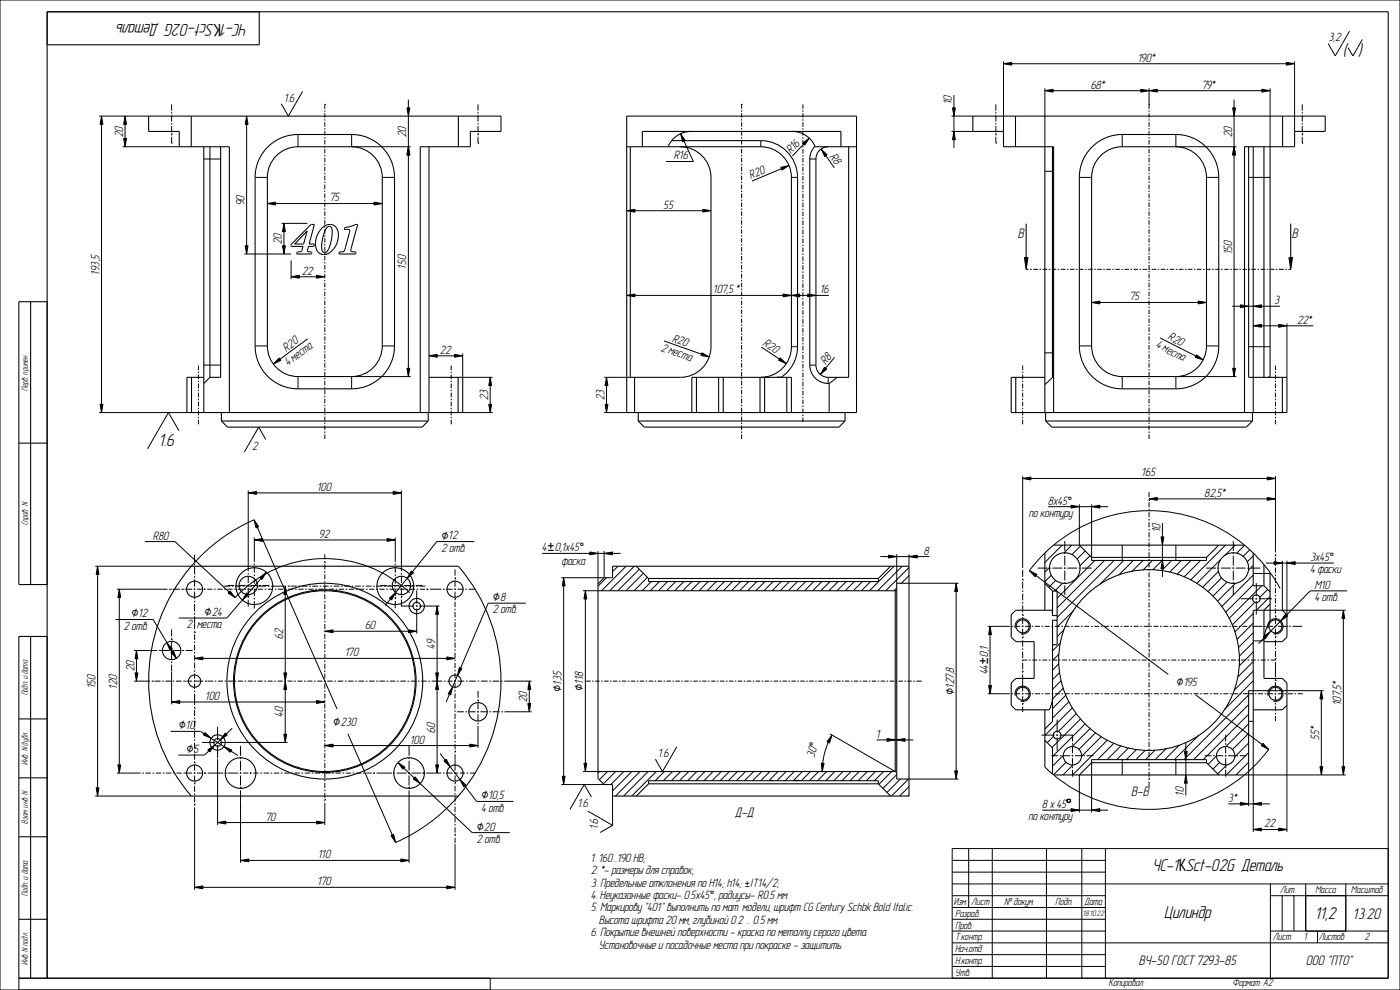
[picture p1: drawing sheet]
<svg xmlns="http://www.w3.org/2000/svg" width="594mm" height="420mm" viewBox="0 0 594 420" stroke-linecap="round" stroke-linejoin="round" font-family="sans-serif">
<defs><g id="words">
<g font-size="7.5">
<text x="569.9" y="23.9">( )</text>
<text x="67.6" y="189.1">1.6</text>
<text x="232.1" y="233.9">±</text>
<text x="419.2" y="282.1" transform="rotate(-90 419.2 282.1)">±</text>
</g>
<g font-size="7.3">
<text x="104.9" y="10.1" transform="rotate(-180 104.9 10.1)">ЧС-1KSct-02G Деталь</text>
<text x="489.1" y="369.4">ЧС-1KSct-02G Деталь</text>
<text x="494.2" y="389.4">Цилиндр</text>
<text x="558.2" y="390">11,2</text>
</g>
<text font-size="6.6" x="574.3" y="389.7">13:20</text>
<g font-size="5.9">
<text x="432" y="100.9">В</text>
<text x="548.3" y="100.9">В</text>
<text x="480" y="337.7">В-В</text>
<text x="312.1" y="346.7">Д-Д</text>
<text x="483.3" y="409.5">ВЧ-50 ГОСТ 7293-85</text>
<text x="554.1" y="409.5">ООО &quot;ПТО&quot;</text>
</g>
<g font-size="5.3">
<text x="187.3" y="228.9">⌀12</text>
<text x="209.1" y="255">⌀8</text>
<text x="55.7" y="261.9">⌀12</text>
<text x="86.8" y="261.3">⌀24</text>
<text x="238.3" y="293.6" transform="rotate(-90 238.3 293.6)">⌀135</text>
<text x="247.5" y="293.2" transform="rotate(-90 247.5 293.2)">⌀118</text>
<text x="499.2" y="291.2">⌀195</text>
<text x="404.8" y="294.9" transform="rotate(-90 404.8 294.9)">⌀127,8</text>
<text x="75.9" y="309.4">⌀10</text>
<text x="141.4" y="307.8">⌀230</text>
<text x="79.1" y="319.5">⌀5</text>
<text x="204.2" y="339.1">⌀10,5</text>
<text x="202.3" y="352.4">⌀20</text>
</g>
<g font-size="5.1">
<text x="563.7" y="17.6">3,2</text>
<text x="482.9" y="26.2">190*</text>
<text x="462.9" y="37.6">68*</text>
<text x="510.2" y="37.6">79*</text>
<text x="120.7" y="43.1">1.6</text>
<text x="403.9" y="44.3" transform="rotate(-90 403.9 44.3)">10</text>
<text x="52.2" y="58.2" transform="rotate(-90 52.2 58.2)">20</text>
<text x="172.4" y="58.2" transform="rotate(-90 172.4 58.2)">20</text>
<text x="522.7" y="58.2" transform="rotate(-90 522.7 58.2)">20</text>
<text x="335.7" y="65.4" transform="rotate(-46 335.7 65.4)">R16</text>
<text x="286.1" y="67.6">R16</text>
<text x="351.9" y="66.7" transform="rotate(55 351.9 66.7)">R8</text>
<text x="318.7" y="76" transform="rotate(-23 318.7 76)">R20</text>
<text x="103.8" y="87.1" transform="rotate(-90 103.8 87.1)">90</text>
<text x="140" y="85.5">75</text>
<text x="281.5" y="88.5">55</text>
<text x="119.6" y="103.7" transform="rotate(-90 119.6 103.7)">20</text>
<text x="522.7" y="107.8" transform="rotate(-90 522.7 107.8)">150</text>
<text x="42.2" y="116.5" transform="rotate(-90 42.2 116.5)">193,5</text>
<text x="128.2" y="116.5">22</text>
<text x="172.4" y="114.1" transform="rotate(-90 172.4 114.1)">150</text>
<text x="302.8" y="124.5">107,5 *</text>
<text x="348.1" y="124.5">16</text>
<text x="479.4" y="127.4">75</text>
<text x="540.7" y="129">3</text>
<text x="550.5" y="137.3">22*</text>
<text x="495.4" y="144" transform="rotate(27 495.4 144)">R20</text>
<text x="121.6" y="149.2" transform="rotate(-36 121.6 149.2)">R20</text>
<text x="280.3" y="148.8" transform="rotate(19 280.3 148.8)">2 места</text>
<text x="285.1" y="144.9" transform="rotate(19 285.1 144.9)">R20</text>
<text x="323.5" y="146.5" transform="rotate(34 323.5 146.5)">R20</text>
<text x="490.2" y="147.2" transform="rotate(27 490.2 147.2)">4 места</text>
<text x="122.2" y="155.3" transform="rotate(-36 122.2 155.3)">4 места</text>
<text x="186.7" y="150.1">22</text>
<text x="350.3" y="154.8" transform="rotate(-50 350.3 154.8)">R8</text>
<text x="207.1" y="169.8" transform="rotate(-90 207.1 169.8)">23</text>
<text x="256.5" y="169.8" transform="rotate(-90 256.5 169.8)">23</text>
<text x="107.1" y="190.8">2</text>
<text x="484.5" y="202.1">165</text>
<text x="134.7" y="208.2">100</text>
<text x="444.7" y="214.1">8x45°</text>
<text x="511.1" y="210.8">82,5*</text>
<text x="436.6" y="219.3">по контуру</text>
<text x="492.3" y="225.9" transform="rotate(-90 492.3 225.9)">10</text>
<text x="65" y="228.9">R80</text>
<text x="135.6" y="228.2">92</text>
<text x="230.1" y="233.9">4</text>
<text x="235.6" y="233.9">0,1x45°</text>
<text x="187.3" y="234.1">2 отв.</text>
<text x="238.3" y="239.5">фаска</text>
<text x="391.9" y="235.2">8</text>
<text x="556" y="238">3x45°</text>
<text x="556" y="243.3">4 фаски</text>
<text x="557.9" y="249.8">М10</text>
<text x="557.9" y="255.1">4 отв.</text>
<text x="209.1" y="260.3">2 отв.</text>
<text x="52.5" y="267.2">2 отв.</text>
<text x="79.3" y="266.6">2 места</text>
<text x="155" y="266.9">60</text>
<text x="120.1" y="271.2" transform="rotate(-90 120.1 271.2)">62</text>
<text x="184.6" y="275.2" transform="rotate(-90 184.6 275.2)">49</text>
<text x="146.6" y="278.4">170</text>
<text x="419.2" y="278.6" transform="rotate(-90 419.2 278.6)">0,1</text>
<text x="57" y="284.9" transform="rotate(-90 57 284.9)">20</text>
<text x="419.2" y="286.1" transform="rotate(-90 419.2 286.1)">44</text>
<text x="40.5" y="292" transform="rotate(-90 40.5 292)">150</text>
<text x="49.7" y="292.1" transform="rotate(-90 49.7 292.1)">120</text>
<text x="87.2" y="296.9">100</text>
<text x="223.7" y="297.9" transform="rotate(-90 223.7 297.9)">20</text>
<text x="569.1" y="299.1" transform="rotate(-90 569.1 299.1)">107,5*</text>
<text x="120.1" y="304.2" transform="rotate(-90 120.1 304.2)">40</text>
<text x="184.6" y="310.8" transform="rotate(-90 184.6 310.8)">60</text>
<text x="174.1" y="315.4">100</text>
<text x="371.9" y="313">1</text>
<text x="559.8" y="314.1" transform="rotate(-90 559.8 314.1)">55*</text>
<text x="279.5" y="321.2">1.6</text>
<text x="345.6" y="321.7" transform="rotate(-75 345.6 321.7)">30°</text>
<text x="502.3" y="337.5" transform="rotate(-90 502.3 337.5)">10</text>
<text x="521.2" y="340.2">3*</text>
<text x="204.2" y="344.4">4 отв.</text>
<text x="245.3" y="342.5">1.6</text>
<text x="442.2" y="342.8">8 х 45</text>
<text x="112.9" y="348.1">70</text>
<text x="253.8" y="351.8" transform="rotate(-90 253.8 351.8)">1.6</text>
<text x="436.5" y="348.1">по контуру</text>
<text x="536.4" y="351">22</text>
<text x="202.3" y="357.6">2 отв.</text>
<text x="135.1" y="364.1">110</text>
<text x="250.9" y="365.7">1. 160...190 HB;</text>
<text x="250.9" y="370.9">2. *- размеры для справок;</text>
<text x="134.9" y="375.6">170</text>
<text x="250.9" y="376.2">3. Предельные отклонения по H14; h14; ±IT14/2;</text>
<text x="250.9" y="381.4">4. Неуказанные фаски- 0.5х45°, радиусы- R0.5 мм.</text>
<text x="250.9" y="386.7">5. Маркирову &quot;401&quot; выполнить по мат. модели, шрифт CG Century Schbk Bold Italic.</text>
<text x="254.2" y="391.9">Высота шрифта 20 мм, глубиной 0.2 ... 0.5 мм.</text>
<text x="250.9" y="397.2">6. Покрытие внешней поверхности - краска по металлу серого цвета.</text>
<text x="254.2" y="402.4">Установочные и посадочные места при покраске - защитить.</text>
</g>
<g font-size="4.4">
<text x="404.6" y="384">Изм.</text>
<text x="412.2" y="384">Лист</text>
<text x="426.2" y="384">№ докум.</text>
<text x="447.9" y="384">Подп.</text>
<text x="460.3" y="384">Дата</text>
<text x="543.2" y="379">Лит.</text>
<text x="558.1" y="379">Масса</text>
<text x="573.3" y="379">Масштаб</text>
<text x="405.4" y="389">Pазраб.</text>
<text x="405.4" y="394">Пров.</text>
<text x="405.4" y="399">Т.контр.</text>
<text x="540.2" y="399">Лист</text>
<text x="553.4" y="399">1</text>
<text x="559.6" y="399">Листов</text>
<text x="579" y="399">2</text>
<text x="405.4" y="404">Нач.отд.</text>
<text x="405.4" y="409">Н.контр.</text>
<text x="405.4" y="414">Утв.</text>
<text x="470.5" y="418.5">Копировал:</text>
<text x="523" y="418.5">Формат: А2</text>
</g>
<g font-size="3.7">
<text x="11.8" y="165.7" transform="rotate(-90 11.8 165.7)">Перв. примен.</text>
<text x="11.8" y="222.8" transform="rotate(-90 11.8 222.8)">Справ. N</text>
<text x="11.8" y="295" transform="rotate(-90 11.8 295)">Подп. и дата</text>
<text x="11.8" y="324.5" transform="rotate(-90 11.8 324.5)">Инв. N дубл.</text>
<text x="11.8" y="349.5" transform="rotate(-90 11.8 349.5)">Взам. инв. N</text>
<text x="11.8" y="380" transform="rotate(-90 11.8 380)">Подп. и дата</text>
<text x="11.8" y="409.5" transform="rotate(-90 11.8 409.5)">Инв. N подл.</text>
</g>
<text font-size="3.4" x="459.6" y="388.6">18.10.22</text>
</g></defs>
<g fill="#000">
<path d="M425.8 27l3.5-.6v1.2zM443.3 38.5l3.5-.6v1.2zM484 37.9l3.5 .6-3.5 .6zM487.5 38.5l3.5-.6v1.2zM535.4 37.9l3.5 .6-3.5 .6zM545.8 26.4l3.5 .6-3.5 .6zM43.1 49.3l.6 3.5h-1.2zM53.1 49.3l.6 3.5h-1.2zM104.6 49.3l.6 3.5h-1.2zM172.7 45.8h1.2l-.6 3.5zM288.8 56.7l2 2.9-1.1 .5zM340.5 60.7l2.9-2.1-2 3z"/>
<path d="M404.1 45.8h1.2l-.6 3.5zM404.7 55.8l.6 3.5h-1.2zM523 45.8h1.2l-.6 3.5zM52.5 58.8h1.2l-.6 3.5zM173.3 62.3l.6 3.5h-1.2zM331.3 71l3.5-.8-3 1.9zM348.4 63.2l2.5 2.5-1 .7zM523.6 62.3l.6 3.5h-1.2zM113.4 86.4l3.5-.6v1.2zM120.5 94.8l.6 3.5h-1.2zM158.7 85.8l3.5 .6-3.5 .6zM265.9 89.4l3.5-.6v1.2z"/>
<path d="M298.2 88.8l3.5 .6-3.5 .6zM104 104.3h1.2l-.6 3.5zM119.9 104.3h1.2l-.6 3.5zM123.5 117.4l3.5-.6v1.2zM134.3 116.8l3.5 .6-3.5 .6zM434.6 109.3h1.5l-.7 5zM546.9 109.3h1.5l-.8 5zM265.9 125.3l3.5-.6v1.2zM332.3 124.7l3.5 .6-3.5 .6zM335.8 125.3l3.5-.6v1.2zM342.7 124.7l3.5 .6-3.5 .6zM463.2 128.3l3.5-.6v1.2z"/>
<path d="M508.4 127.7l3.5 .6-3.5 .6zM526.3 129.3l3.5 .6-3.5 .6zM531.7 138.2l3.5-.6v1.2zM531.7 129.9l3.5-.6v1.2zM542.5 137.6l3.5 .6-3.5 .6zM118.4 151.9l.7 1-3.1 1.6zM172.7 156.3h1.2l-.6 3.5zM182 151l3.5-.6v1.2zM192.8 150.4l3.5 .6-3.5 .6zM297.8 149.7l3.1 1.7-3.5-.6zM331 151.8l2.6 2.5-3.2-1.5zM349.8 155.8l1 .8-2.7 2.3z"/>
<path d="M507.6 150.5l2.9 2.2-3.4-1.1zM523 156.3h1.2l-.6 3.5zM42.5 171.5h1.2l-.6 3.5zM207.4 171.5h1.2l-.6 3.5zM208 160.1l.6 3.5h-1.2zM257.3 160.1l.6 3.5h-1.2zM256.7 171.5h1.2l-.6 3.5zM105.3 209.1l3.5-.6v1.2zM166.8 208.5l3.5 .6-3.5 .6zM433.9 203l3.5-.6v1.2zM454.5 214.3l3.5 .6-3.5 .6zM463.2 214.9l3.5-.6v1.2z"/>
<path d="M487.5 211.6l3.5-.6v1.2zM537.7 211l3.5 .6-3.5 .6zM537.7 202.4l3.5 .6-3.5 .6zM107.8 220.5l1.9 3-1.1 .5zM107.9 229.1l3.5-.6v1.2zM164.2 228.5l3.5 .6-3.5 .6zM250.2 234.2l3.5 .6-3.5 .6zM256.3 234.8l3.5-.6v1.2zM377 235.5l3.5 .6-3.5 .6zM385.7 236.1l3.5-.6v1.2zM492.6 227.8h1.2l-.6 3.5zM493.2 237.8l.6 3.5h-1.2z"/>
<path d="M540.6 238.3l3.5 .6-3.5 .6zM546 238.9l3.5-.6v1.2zM41.4 240.2l.6 3.5h-1.2zM50.6 250l.6 3.5h-1.2zM97.6 250.7l2.2 2.8-3-1.9zM104.7 251.5l.9 .8-2.8 2.3zM110.3 245l2.7-2.2-1.8 3zM121 248.7l.6 3.5h-1.2zM165.2 253.8l2.7-2.4-1.8 3.1zM174.5 242.2l.9 .8-2.6 2.3zM185.4 257.1l.6 3.5h-1.2zM239.2 245.1l.6 3.5h-1.2z"/>
<path d="M248.4 250.6l.6 3.5h-1.2zM405.7 247.4l.6 3.5h-1.2zM436.8 242.1l3.1 1.6-.7 1zM570 258.9l.6 3.5h-1.2zM57.9 276l.6 3.5h-1.2zM70.8 272.6l2.3 2.7-1 .6zM72.5 276.6l1-.6 1.3 3.3zM82.6 279.3l3.5-.6v1.2zM137.8 267.8l3.5-.6v1.2zM173.3 267.2l3.5 .6-3.5 .6zM189.6 278.7l3.5 .6-3.5 .6zM420.1 265.7l.6 3.5h-1.2z"/>
<path d="M536 270.1l2.9-2.1-2 3zM545.5 260.5l.8 .8-2.9 2.1zM57.3 285.5h1.2l-.6 3.5zM72.8 297.8l3.5-.6v1.2zM120.4 285.5h1.2l-.6 3.5zM121 289l.6 3.5h-1.2zM134.3 297.2l3.5 .6-3.5 .6zM185.4 289l.6 3.5h-1.2zM184.8 285.5h1.2l-.6 3.5zM192 291.4l-.8 3.4-1.1-.5zM194.9 283.1l1.1 .5-1.9 3zM224.6 289l.6 3.5h-1.2z"/>
<path d="M419.5 290.8h1.2l-.6 3.5zM560.6 293l.6 3.5h-1.2zM87 310.8l2.6 2.4-3.3-1.4zM88.2 318.1l2.9-2-2.1 2.9zM95.6 311l.8 .8-2.9 2zM95 316.7l3.3 1.4-.6 1zM120.4 311.5h1.2l-.6 3.5zM137.8 316.3l3.5-.6v1.2zM199.3 315.7l3.5 .6-3.5 .6zM224 298.5h1.2l-.6 3.5zM353 311.8l-1 3.4-1.1-.5zM376.3 313.3l3.5 .6-3.5 .6z"/>
<path d="M380.5 313.9l3.5-.6v1.2zM535.9 315.4l2.4 2.5-3.2-1.6zM40.8 334.2h1.2l-.6 3.5zM50 324.5h1.2l-.6 3.5zM168.8 323.5l3 2-.8 .8zM176.2 329.6l2.1 2.8-3-1.9zM184.8 324.5h1.2l-.6 3.5zM188.4 322.8l1-.7 1.6 3.2zM195.1 330.7l2.6 2.4-.9 .7zM238.6 329.3h1.2l-.6 3.5zM247.8 323.8h1.2l-.6 3.5zM348.4 323.8l1.2 .1-.8 3.4z"/>
<path d="M405.1 327h1.2l-.6 3.5zM453.1 339h.7l.5 .5v.5l-.5 .5h-.7l-.4-.5 .4 .3 1-.3-.3-.8-1.1 .3zM452.7 339.5l.1 .5zM503.1 328.8l.6 3.5h-1.2zM502.5 318.8h1.2l-.6 3.5zM560 325.3h1.2l-.6 3.5zM569.4 325.3h1.2l-.6 3.5zM92.3 349l3.5-.6v1.2zM134.3 348.4l3.5 .6-3.5 .6zM165.9 354.5l1.1-.5 .8 3.4zM454.5 343.1l3.5 .6-3.5 .6zM463.2 343.7l3.5-.6v1.2z"/>
<path d="M526.3 340.4l3.5 .6-3.5 .6zM531.7 341l3.5-.6v1.2zM531.7 351.9l3.5-.6v1.2zM542.5 351.3l3.5 .6-3.5 .6zM82.6 376.4l3.5-.6v1.2zM102.1 365l3.5-.6v1.2zM170.1 364.4l3.5 .6-3.5 .6zM189.6 375.8l3.5 .6-3.5 .6z"/>
</g>
<g fill="none" stroke="#000" stroke-width=".42">
<path d="M0 0h594v420h-594zM572.6 13.2l-6.1 10.5-3-5.2M578 16.7l-4 7-2-3.5M128.4 38.8l-6.1 10.5-3-5.3M425.8 27l3.5-.6v1.2zM425.8 26v29.8M429.3 27h116.5M443.3 38.5l3.5-.6v1.2zM443.3 37.5v24.8M446.8 38.5h37.2M484 37.9l3.5 .6-3.5 .6zM487.5 38.5l3.5-.6v1.2z"/>
<path d="M487.5 37.5v8.7M491 38.5h44.4M535.4 37.9l3.5 .6-3.5 .6zM538.9 37.5v24.8M545.8 26.4l3.5 .6-3.5 .6zM549.3 26v29.8M42.1 49.3h21M43.1 49.3l.6 3.5h-1.2zM43.1 52.8v118.7M52.5 58.8h1.2l-.6 3.5zM53.1 49.3l.6 3.5h-1.2zM53.1 52.8v6"/>
<path d="M72.8 56.8h.1M72.8 44.3v2.7M72.8 47.6v.6M72.8 48.9v2.7M72.8 52.2v.6M72.8 53.5v2.7M72.8 56.8v.6M72.8 58v2.8M104.6 49.3l.6 3.5h-1.2zM104.6 52.8v51.5M126.4 57.1v5.2M137.8 44.3h.1"/>
<path d="M137.8 44.3v1.9M137.8 46.8v.6M137.8 48v1.9M137.8 50.6v.6M137.8 51.8v1.9M137.8 54.4v.6M137.8 55.6v1.9M137.8 58.1v.7M137.8 59.4v1.9M149.2 57.1v5.2h25.1M172.7 45.8h1.2l-.6 3.5zM173.3 42.3v3.5"/>
<path d="M173.3 49.3v13M202.8 56.8h.1M202.8 44.3v2.7M202.8 47.6v.6M202.8 48.9v2.7M202.8 52.2v.6M202.8 53.5v2.7M202.8 56.8v.6M202.8 58v2.8M288.8 56.7l2 2.9-1.1 .5zM290.2 59.9l4 8.6h-11.6M314.7 44.3h.1"/>
<path d="M314.7 44.3v1.9M314.7 46.8v.6M314.7 48v1.9M314.7 50.6v.6M314.7 51.8v1.9M314.7 54.4v.6M314.7 55.6v1.9M314.7 58.1v.7M314.7 59.4v1.9M322.8 59.7v2.6M340.7 44.3v1.9M340.7 46.8v.6"/>
<path d="M340.7 48.1v1.9M340.7 50.6v.6M340.7 51.9v1.9M340.7 54.4v.6M340.7 55.7v1.9M340.7 58.2v.6M340.7 59.4v2M403.7 49.3h9.1M403.7 55.8h9.1M404.1 45.8h1.2l-.6 3.5zM404.7 55.8l.6 3.5h-1.2zM404.7 40.3v5.5"/>
<path d="M404.7 49.3v6.5M404.7 59.3v3.5M422.5 56.8h.1M422.5 44.3v2.7M422.5 47.6v.6M422.5 48.9v2.7M422.5 52.2v.6M422.5 53.5v2.7M422.5 56.8v.6M422.5 58v2.8M476.2 57.1v5.2M487.5 44.3h.1"/>
<path d="M487.5 46.8v.6M487.5 48v1.9M487.5 50.6v.6M487.5 51.8v1.9M487.5 54.4v.6M487.5 55.6v1.9M487.5 58.1v.7M487.5 59.4v1.9M498.9 57.1v5.2h25.7M523 45.8h1.2l-.6 3.5zM523.6 42.3v3.5M523.6 49.3v13"/>
<path d="M552.5 56.8h.1M552.5 44.3v2.7M552.5 47.6v.6M552.5 48.9v2.7M552.5 52.2v.6M552.5 53.5v2.7M552.5 56.8v.6M552.5 58v2.8M52.1 62.3h24M72.8 60.8h.1M86.5 67.5h7.1M108.2 75.3h5.2"/>
<path d="M137.8 61.9v.7M137.8 63.2v1.9M137.8 65.7v.6M137.8 67v1.9M137.8 69.5v.6M137.8 70.8v1.9M137.8 73.3v.6M137.8 74.5v1.9M137.8 77.1v.6M137.8 78.3v1.9M162.2 75.3h5.2M173.3 62.3l.6 3.5h-1.2z"/>
<path d="M173.3 65.8v94M202.8 60.8h.1M314.7 61.9v.7M314.7 63.2v1.9M314.7 65.7v.6M314.7 67v1.9M314.7 69.5v.6M314.7 70.8v1.9M314.7 73.3v.6M314.7 74.5v1.9M314.7 77.1v.6M314.7 78.3v1.9"/>
<path d="M331.3 71l3.5-.8-3 1.9zM331.5 71.6l-12.4 5.2M335.8 75.3h2.6M340.5 60.7l2.9-2.1-2 3zM340.7 62v.6M340.7 63.2v2M340.7 65.8v.6M340.7 67v1.9M340.7 69.6v.6M340.7 70.8v1.9M340.7 73.4v.6M340.7 74.6v1.9"/>
<path d="M340.7 77.2v.6M340.7 78.4v1.9M341 61.2l-4.8 5M343.6 67.5h2.6M348.4 63.2l2.5 2.5-1 .7zM350.4 66.1l3.6 5.1M422.5 60.8h.1M443.3 72.7h3.2M458 75.3h5.2M487.5 61.9v.7M487.5 63.2v1.9M487.5 65.7v.6"/>
<path d="M487.5 67v1.9M487.5 69.5v.6M487.5 70.8v1.9M487.5 73.3v.6M487.5 74.5v1.9M487.5 77.1v.6M487.5 78.3v1.9M511.9 75.3h5.2M523.6 62.3l.6 3.5h-1.2zM523.6 65.8v94M529.8 75.3h9.1M552.5 60.8h.1"/>
<path d="M113.4 86.4l3.5-.6v1.2zM116.9 86.4h41.8M119.5 94.8h10.9M120.5 94.8l.6 3.5h-1.2zM120.5 98.3v6M137.8 80.9v.6M137.8 82.1v1.9M137.8 84.6v.7M137.8 85.9v1.9M137.8 88.4v.7M137.8 89.7v1.9M137.8 92.2v.6"/>
<path d="M137.8 93.5v1.9M137.8 96v.6M137.8 97.3v1.8M137.8 99.8v.6M158.7 85.8l3.5 .6-3.5 .6zM265.9 89.4l3.5-.6v1.2zM269.4 89.4h28.8M298.2 88.8l3.5 .6-3.5 .6zM314.7 80.9v.6M314.7 82.1v1.9M314.7 84.6v.7M314.7 85.9v1.9"/>
<path d="M314.7 88.4v.7M314.7 89.7v1.9M314.7 92.2v.6M314.7 93.5v1.9M314.7 96v.6M314.7 97.3v1.8M314.7 99.8v.6M340.7 81v.6M340.7 82.2v1.9M340.7 84.8v.6M340.7 86v1.9M340.7 88.6v.6"/>
<path d="M340.7 89.8v1.9M340.7 92.4v.6M340.7 93.6v1.9M340.7 96.2v.6M340.7 97.4v1.9M340.7 100v.6M487.5 80.9v.6M487.5 82.1v1.9M487.5 84.6v.7M487.5 85.9v1.9M487.5 88.4v.7M487.5 89.7v1.9"/>
<path d="M487.5 92.2v.6M487.5 93.5v1.9M487.5 96v.6M487.5 97.3v1.8M487.5 99.8v.6M103.6 107.8h19.9M104 104.3h1.2l-.6 3.5zM119.9 104.3h1.2l-.6 3.5zM123.5 117.4l3.5-.6v1.2zM123.5 110.5v7.9M127 117.4h7.3M134.3 116.8l3.5 .6-3.5 .6z"/>
<path d="M137.8 101v1.9M137.8 103.6v.6M137.8 104.8v1.9M137.8 107.3v.7M137.8 108.6v1.9M137.8 111.1v.7M137.8 112.4v1.9M137.8 114.9v.6M137.8 116.2v1.9M137.8 118.7v.6M137.8 120v1.9M314.7 101v1.9"/>
<path d="M314.7 103.6v.6M314.7 104.8v1.9M314.7 107.3v.7M314.7 108.6v1.9M314.7 111.1v.7M314.7 112.4v1.9M314.7 114.9v.6M314.7 116.2v1.9M314.7 118.7v.6M314.7 120v1.9M340.7 101.2v1.9M340.7 103.8v.6"/>
<path d="M340.7 105v1.9M340.7 107.5v.7M340.7 108.8v1.9M340.7 111.3v.7M340.7 112.6v1.9M340.7 115.1v.7M340.7 116.4v1.9M340.7 118.9v.7M434.6 109.3h1.5l-.7 5zM443.4 114.3h1M445 114.3h.6M446.3 114.3h1.9"/>
<path d="M448.8 114.3h.7M450.1 114.3h1.9M452.7 114.3h.6M454 114.3h1.9M456.5 114.3h.7M457.8 114.3h2M460.4 114.3h.6M461.7 114.3h1.9M464.2 114.3h.7M465.5 114.3h2M468.1 114.3h.6M469.4 114.3h1.9"/>
<path d="M471.9 114.3h.7M473.2 114.3h1.9M475.8 114.3h.6M477.1 114.3h1.9M479.6 114.3h.7M480.9 114.3h2M483.5 114.3h.6M484.8 114.3h1.9M487.3 114.3h.7M487.5 101v1.9M487.5 103.6v.6M487.5 104.8v1.9"/>
<path d="M487.5 107.3v.7M487.5 108.6v1.9M487.5 111.1v.7M487.5 112.4v1.9M487.5 114.9v.6M487.5 116.2v1.9M487.5 118.7v.6M487.5 120v1.9M488.6 114.3h2M491.2 114.3h.6M492.5 114.3h1.9M495 114.3h.7"/>
<path d="M496.3 114.3h1.9M498.9 114.3h.6M500.2 114.3h1.9M502.7 114.3h.7M504 114.3h2M506.6 114.3h.6M507.9 114.3h1.9M510.4 114.3h.7M511.7 114.3h2M514.3 114.3h.6M515.6 114.3h1.9M518.1 114.3h.7"/>
<path d="M519.4 114.3h1.9M522 114.3h.6M523.3 114.3h1.9M525.8 114.3h.7M527.1 114.3h2M529.7 114.3h.6M531 114.3h1.9M533.5 114.3h.7M534.8 114.3h2M537.4 114.3h.6M538.7 114.3h.9M546.9 109.3h1.5l-.8 5z"/>
<path d="M137.8 122.5v.6M137.8 123.7v1.9M137.8 126.3v.6M137.8 127.5v1.9M137.8 130.1v.6M137.8 131.3v1.9M137.8 133.8v.7M137.8 135.1v1.9M137.8 137.6v.7M137.8 138.9v1.9M265.9 125.3l3.5-.6v1.2zM269.4 125.3h62.9"/>
<path d="M314.7 122.5v.6M314.7 123.7v1.9M314.7 126.3v.6M314.7 127.5v1.9M314.7 130.1v.6M314.7 131.3v1.9M314.7 133.8v.7M314.7 135.1v1.9M314.7 137.6v.7M314.7 138.9v1.9M332.3 124.7l3.5 .6-3.5 .6zM335.8 125.3l3.5-.6v1.2z"/>
<path d="M339.3 125.3h3.4M340.7 120.2v1.9M340.7 122.7v.7M340.7 124v1.9M340.7 126.5v.7M340.7 127.8v1.9M340.7 130.3v.7M340.7 131.6v1.9M340.7 134.1v.7M340.7 135.4v1.9M340.7 137.9v.7M340.7 139.2v1.9"/>
<path d="M342.7 124.7l3.5 .6-3.5 .6zM346.2 125.3h5.5M463.2 128.3l3.5-.6v1.2zM466.7 128.3h41.7M487.5 122.5v.6M487.5 123.7v1.9M487.5 126.3v.6M487.5 127.5v1.9M487.5 130.1v.6M487.5 131.3v1.9M487.5 133.8v.7M487.5 135.1v1.9"/>
<path d="M487.5 137.6v.7M487.5 138.9v1.9M508.4 127.7l3.5 .6-3.5 .6zM522.8 129.9h3.5M526.3 129.3l3.5 .6-3.5 .6zM529.8 129.9h1.9M531.7 138.2l3.5-.6v1.2zM531.7 129.9l3.5-.6v1.2zM535.2 138.2h7.3M535.2 129.9h7.8M542.5 137.6l3.5 .6-3.5 .6zM546 138.2h11.2"/>
<path d="M546 137.2v22.9M84.2 155.1v1.9M84.2 157.7v.6M84.2 158.9v2M86.5 154.9h7.1M108.2 146.8h5.2M118.4 151.9l.7 1-3.1 1.6zM126.4 159.8v5.2M130.5 143.8l-11.7 8.6M137.8 141.4v.6M137.8 142.7v1.9M137.8 145.2v.6"/>
<path d="M137.8 146.5v1.9M137.8 149v.6M137.8 150.2v1.9M137.8 152.8v.6M137.8 154v1.9M137.8 156.6v.6M137.8 157.8v1.9M162.2 146.8h5.2M172.7 156.3h1.2l-.6 3.5zM174.3 159.8h-25.1v5.2M182 151l3.5-.6v1.2zM185.5 151h7.3"/>
<path d="M191.4 155.1v1.9M191.4 157.7v.6M191.4 158.9v2M192.8 150.4l3.5 .6-3.5 .6zM196.3 150v10.1h12.7M281.7 144.6l15.9 5.6M297.8 149.7l3.1 1.7-3.5-.6zM314.7 141.4v.6M314.7 142.7v1.9M314.7 145.2v.6M314.7 146.5v1.9M314.7 149v.6"/>
<path d="M314.7 150.2v1.9M314.7 152.8v.6M314.7 154v1.9M314.7 156.6v.6M314.7 157.8v1.9M323.1 147.3l7.6 5M331 151.8l2.6 2.5-3.2-1.5zM335.8 147.1h2.6M340.7 141.7v.6M340.7 143v1.9M340.7 145.5v.6M340.7 146.8v1.9"/>
<path d="M340.7 149.3v.6M340.7 150.6v1.9M340.7 153.1v.6M340.7 154.4v1.9M340.7 156.9v.6M340.7 158.2v1.9M343.6 154.9h2.6M349.8 155.8l1 .8-2.7 2.3zM354.1 151.6l-3.8 4.6M433.9 155.1v1.9M433.9 157.7v.6M433.9 158.9v2"/>
<path d="M443.3 149.7h3.2M458 146.8h5.2M476.2 159.8v5.2M487.5 141.4v.6M487.5 142.7v1.9M487.5 145.2v.6M487.5 146.5v1.9M487.5 149v.6M487.5 150.2v1.9M487.5 152.8v.6M487.5 154v1.9M487.5 156.6v.6"/>
<path d="M487.5 157.8v1.9M492.2 143.3l15.2 7.8M507.6 150.5l2.9 2.2-3.4-1.1zM511.9 146.8h5.2M523 156.3h1.2l-.6 3.5zM524.6 159.8h-25.7v5.2M529.8 147.1h9.1M541.2 155.1v1.9M541.2 157.7v.6M541.2 158.9v2M42.1 175h37.2M42.5 171.5h1.2l-.6 3.5z"/>
<path d="M84.2 161.5v.6M84.2 162.8v1.9M84.2 165.3v.7M84.2 166.6v1.9M84.2 169.2v.6M84.2 170.4v2M84.2 173v.6M84.2 174.3v1.9M84.2 176.8v.7M84.2 178.1v1.9M137.8 160.3v.7M137.8 161.6v1.9"/>
<path d="M137.8 164.1v.7M137.8 165.4v1.9M137.8 167.9v.6M137.8 169.2v1.9M137.8 171.7v.6M137.8 173v1.9M137.8 175.5v.6M137.8 176.7v1.9M137.8 179.3v.6M191.4 161.5v.6M191.4 162.8v1.9M191.4 165.3v.7"/>
<path d="M191.4 166.6v1.9M191.4 169.2v.6M191.4 170.4v2M191.4 173v.6M191.4 174.3v1.9M191.4 176.8v.7M191.4 178.1v1.9M196.3 175h12.7M207.4 171.5h1.2l-.6 3.5zM208 160.1l.6 3.5h-1.2zM208 163.6v7.9M256.3 175h9.6"/>
<path d="M256.3 160.1h11.1M256.7 171.5h1.2l-.6 3.5zM257.3 160.1l.6 3.5h-1.2zM257.3 163.6v7.9M314.7 160.3v.7M314.7 161.6v1.9M314.7 164.1v.7M314.7 165.4v1.9M314.7 167.9v.6M314.7 169.2v1.9M314.7 171.7v.6M314.7 173v1.9"/>
<path d="M314.7 175.5v.6M314.7 176.7v1.9M314.7 179.3v.6M329.6 160.1h1.5M340.7 160.7v.6M340.7 162v1.9M340.7 164.5v.6M340.7 165.8v1.9M340.7 168.3v.6M340.7 169.6v1.9M340.7 172.1v.6M340.7 173.4v1.9"/>
<path d="M340.7 175.9v.6M340.7 177.2v1.9M351.4 160.1v2.6M433.9 161.5v.6M433.9 162.8v1.9M433.9 165.3v.7M433.9 166.6v1.9M433.9 169.2v.6M433.9 170.4v2M433.9 173v.6M433.9 174.3v1.9M433.9 176.8v.7"/>
<path d="M433.9 178.1v1.9M487.5 160.3v.7M487.5 161.6v1.9M487.5 164.1v.7M487.5 165.4v1.9M487.5 167.9v.6M487.5 169.2v1.9M487.5 171.7v.6M487.5 173v1.9M487.5 175.5v.6M487.5 176.7v1.9M487.5 179.3v.6"/>
<path d="M538.7 160.1h.1M538.7 160.1h-.7M541.2 161.5v.6M541.2 162.8v1.9M541.2 165.3v.7M541.2 166.6v1.9M541.2 169.2v.6M541.2 170.4v2M541.2 173v.6M541.2 174.3v1.9M541.2 176.8v.7M541.2 178.1v1.9"/>
<path d="M75.9 182.7l-4.4-7.7-8.9 15.4M112.8 186.4l-3-5.2-6.1 10.5M137.8 180.5v1.9M137.8 183.1v.6M137.8 184.3v1.9M314.7 180.5v1.9M314.7 183.1v.6M314.7 184.3v1.9M487.5 180.5v1.9M487.5 183.1v.6M487.5 184.3v1.9M105.3 209.1l3.5-.6v1.2z"/>
<path d="M105.3 208.1v34.3M108.8 209.1h58M166.8 208.5l3.5 .6-3.5 .6zM170.3 208.1v34.3M433.9 203l3.5-.6v1.2zM433.9 202v38.9M437.4 203h100.3M444.7 214.9h9.8M454.5 214.3l3.5 .6-3.5 .6zM458 213.9v17.4M458 214.9h5.2M463.2 214.9l3.5-.6v1.2z"/>
<path d="M463.2 213.9v22.6M466.7 214.9h3.5M487.5 211.6l3.5-.6v1.2zM487.5 212.3h.1M487.5 208.8v2.1M487.5 211.6v.7M487.5 213v2.2M487.5 215.9v.7M487.5 217.3v2.1M491 211.6h46.7M537.7 211l3.5 .6-3.5 .6zM537.7 202.4l3.5 .6-3.5 .6z"/>
<path d="M541.2 202v32.4M61.5 229.8h12.7l23 21.3M82.6 235.3v3.2M82.6 239.1v.7M107.8 220.5l1.9 3-1.1 .5zM107.8 220.5a74.8 74.8 0 0 0-26.7 19.7h-40.7M107.9 229.1l3.5-.6v1.2zM107.9 228.1v10.3M107.9 239.1v.7M109.2 223.7l33.8 77.1M111.4 229.1h52.8M137.8 238.7h.1"/>
<path d="M137.8 235.2v2.1M137.8 238v.7M137.8 239.4v2.2M164.2 228.5l3.5 .6-3.5 .6zM167.7 228.1v10.3M167.7 239.1v.7M201.3 229.8h-16l-10.3 12.8M230.1 234.8h20.1M250.2 234.2l3.5 .6-3.5 .6zM253.7 233.8v13.9M253.7 234.8h2.6M256.3 234.8l3.5-.6v1.2z"/>
<path d="M256.3 233.8v11.3M259.8 234.8h3.5M373.5 236.1h3.5M377 235.5l3.5 .6-3.5 .6zM380.5 236.1h5.2M380.5 235.1v12.3M385.7 236.1l3.5-.6v1.2zM385.7 235.1v5.1M389.2 236.1h5.1M443.3 234.6l-6.5 7.5M447 231.3a63.4 63.4 0 0 1 81 0M450.7 231.3l-7.4 7.3"/>
<path d="M451.8 229.5v4.2M451.8 234.4v.7M451.8 235.8v4.2M454.7 231.3l-3.2 3.2M458.4 231.7l-3.6 3.6M460.4 233.7l-3.4 3.5M462.5 235.8l-4.3 4.2M464.5 237.8l-16 16M468.6 237.8l-20.1 20.1M472.7 237.8l-24.2 24.1M476.2 231.3v6.5M476.8 237.8l-10.3 10.2"/>
<path d="M480.9 237.8l-6.3 6.2M484.9 237.8l-4.6 4.6M487.5 220.1v.7M487.5 221.5v2.2M487.5 224.4v.7M487.5 225.8v2.1M487.5 228.6v.7M487.5 230v2.2M487.5 232.9v.7M487.5 234.3v2.2M487.5 237.1v.7M487.5 238.5v2.2"/>
<path d="M489 237.8l-4.1 4M492.6 227.8h1.2l-.6 3.5zM493.1 237.8l-4 4M493.2 237.8l.6 3.5h-1.2zM493.2 221.9v5.9M493.2 231.3v6.5M497.2 237.8l-4.3 4.3M498.9 231.3v6.5M501.2 237.8l-4.9 4.9M505.3 237.8l-5.9 5.8M509.4 237.8l-6.9 6.9M517.8 237.5l-10 10"/>
<path d="M520 231.3l-14.8 14.8M523.3 229.5v4.2M523.3 234.4v.7M523.3 235.8v4.2M524 231.3l-4.3 4.3M528.1 231.3l-3.4 3.4M530.3 233.2l-2.9 2.8M531.7 235.8l-2.5 2.5M531.7 239.9l-2 2M537.1 238.9h3.5M540.6 238.3l3.5 .6-3.5 .6zM541.2 235.8h.1"/>
<path d="M541.2 235.1v.7M541.2 236.5v2.2M541.2 239.4v.7M544.1 237.9v21h26.9M544.1 238.9h1.9M546 238.9l3.5-.6v1.2zM546 237.9v22.9M549.5 238.9h16.5M41.4 240.2l.6 3.5h-1.2zM41.4 243.7v90.5M49.6 250h21.4M50.6 250l.6 3.5h-1.2z"/>
<path d="M50.6 253.5v71M71.7 250h.7M72.4 250h.1M73.1 250h3.2M77 250h.7M77.7 250h.1M78.4 250h3.1M82.2 250h.7M82.6 240.5v3.2M82.6 244.4v.7M82.6 245.8v3.1M82.6 249.6v.7"/>
<path d="M82.6 251v3.2M82.6 254.9v.7M82.6 256.3v3.1M83.6 250h2.2M86.5 250h.1M86.5 250h.7M87.9 250h2.2M90.8 250h.7M92.2 250h2.2M95.1 250h.7M95.1 248.7h2.5M96.4 248.4h2.9"/>
<path d="M96.5 250h2.2M97.6 250.7l2.2 2.8-3-1.9zM98.3 248.7h.7M99.4 250h.7M99.7 248.7h2.6M100 248.4h.7M100.8 250h2.2M101.4 248.4h2.9M102.8 254.6l-6.6 7.6h-20.4M102.9 248.7h.7M103.7 250h.7M104.3 248.7h2.6"/>
<path d="M104.7 251.5l.9 .8-2.8 2.3zM105 248.4h.7M105.1 250h2.2M105.3 253h.1M105.3 243.1v.7M105.3 244.5v2.8M105.3 248v.7M105.3 249.4v2.9M105.3 253v.7M105.3 254.4v2.9M106.4 248.4h2.8M107.6 248.7h.7"/>
<path d="M107.9 240.5v2.5M107.9 243.7v.7M107.9 245.1v2.5M107.9 248.3v.7M107.9 249.7v3.2M107.9 253.6v.7M107.9 255v3.2M108 250h.7M109 248.7h3.9M109.4 250h2.2M109.9 248.4h.1M109.9 248.4h.7"/>
<path d="M110.3 245l2.7-2.2-1.8 3zM110.7 245.4l-5.6 6.5M111.3 248.4h2.9M112.3 250h.7M113.6 248.7h.7M113.7 250h2.2M115 248.7h6.3M116.6 250h.7M118 250h2.2M120.9 250h.7M121 248.7l.6 3.5h-1.2zM121 252.2v33.3"/>
<path d="M122 248.7h.7M122.3 250h2.2M122.7 248.7h.1M123.4 248.7h2.5M125.2 250h.7M126.6 248.7h.7M126.6 250h2.2M128 248.7h2.4M129.5 250h.7M130.9 250h2.2M131.1 248.7h.7M132.5 248.7h2.4"/>
<path d="M133.8 250h.7M135.2 250h2.2M135.6 248.7h.7M137 248.7h2.5M137.8 242.3v.7M137.8 243.7v2.1M137.8 246.5v.7M137.8 247.9v2.1M137.8 250.7v.7M137.8 252.1v2.1M137.8 254.9v.7M137.8 256.3v2.1"/>
<path d="M137.8 259.1v.7M138.1 250h.7M139.5 250h2.2M140.2 248.7h.7M141.6 248.7h2.4M142.4 250h.7M143.8 250h2.2M144.7 248.7h.7M146.1 248.7h2.4M146.7 250h.7M148.1 250h2.2M149.2 248.7h.7"/>
<path d="M150.6 248.7h2.5M151 250h.7M152.4 250h2.2M153.8 248.7h.7M155.2 248.7h2.4M155.3 250h.7M156.7 250h2.2M158.3 248.7h.7M159.6 250h.7M159.7 248.7h2.4M161 250h2.2M161.4 248.4h2.9"/>
<path d="M162.8 248.7h.7M163.5 248.7h.1M163.9 250h.7M164.2 248.7h2.5M165 248.4h.7M165.2 253.8l2.7-2.4-1.8 3.1zM165.3 250h2.2M165.7 254.1l-2.2 2.8M166.4 248.4h2.9M167.4 248.7h.7M167.7 253.5h.1M167.7 240.5v2.5"/>
<path d="M167.7 243.7v.7M167.7 245.1v2.5M167.7 248.3v.7M167.7 249.7v3.1M167.7 253.5v.7M167.7 254.9v3.1M168.2 250h.7M168.8 248.7h2.5M169.6 250h2.2M170 248.4h.7M170.2 257.1h5.6M170.3 253h.1"/>
<path d="M170.3 243.1v.7M170.3 244.5v2.8M170.3 248v.7M170.3 249.4v2.9M170.3 253v.7M170.3 254.4v2.9M171.4 248.4h2.8M172 248.7h.7M172.5 250h.7M172.8 245.3l-4.9 6.1M173.4 248.7h2.5M173.8 251.5a52 52 0 0 0-74 2"/>
<path d="M173.9 250h2.2M174.5 242.2l.9 .8-2.6 2.3zM174.9 248.4h.1M174.9 248.4h.7M176.3 248.4h2.9M176.5 257.1h.7M176.6 248.7h.7M176.8 250h.7M176.8 250.5v5.6M176.8 256.8v.7M176.8 258.2v10.6M177.9 257.1h8.5"/>
<path d="M178 248.7h2.5M178.1 250h2.3M181.1 250h.1M181.1 250h.6M182.4 250h4.9M185.4 257.1l.6 3.5h-1.2zM188 250h.7M189.4 250h2.6M192.7 250h.7M193.1 253.9h.1M193.1 245.6h.1M193.1 241.6v2.6"/>
<path d="M193.1 244.9v.7M193.1 246.3v2.6M193.1 249.6v.7M193.1 251v2.2M193.1 253.9v.7M193.1 255.3v2.2M193.1 258.2v.7M193.1 259.6v2.3M194.1 250h2.6M197.4 250h.7M198.8 250h2.7M223.1 255.9h-16l-11.6 27.5"/>
<path d="M238.2 245.1h18.1M239.2 245.1l.6 3.5h-1.2zM239.2 248.6v80.7M247.4 250.6h6.3M248.4 250.6l.6 3.5h-1.2zM248.4 254.1v69.7M257.3 245.1l-3.6 3.6M262.2 240.2l-2.3 2.3M265.6 240.2l-10.4 10.4M269.1 240.2l-10.4 10.4M271.3 241.5l-9.2 9.1M273 243.2l-7.4 7.4"/>
<path d="M274.7 244.9l-5.7 5.7M276.4 246.7l-3.9 3.9M279.8 246.7l-3.9 3.9M283.3 246.7l-3.9 3.9M286.7 246.7l-3.9 3.9M290.1 246.7l-3.9 3.9M293.6 246.7l-3.9 3.9M297 246.7l-3.9 3.9M300.5 246.7l-3.9 3.9M303.9 246.7l-3.9 3.9M307.4 246.7l-3.9 3.9M310.8 246.7l-3.9 3.9"/>
<path d="M314.3 246.7l-3.9 3.9M317.7 246.7l-3.9 3.9M321.1 246.7l-3.9 3.9M324.6 246.7l-3.9 3.9M328 246.7l-3.9 3.9M331.5 246.7l-3.9 3.9M334.9 246.7l-3.9 3.9M338.4 246.7l-3.9 3.9M341.8 246.7l-3.9 3.9M345.3 246.7l-3.9 3.9M348.7 246.7l-3.9 3.9M352.1 246.7l-3.9 3.9"/>
<path d="M355.6 246.7l-3.9 3.9M359 246.7l-3.9 3.9M362.5 246.7l-3.9 3.9M365.9 246.7l-3.9 3.9M369.4 246.7l-3.9 3.9M379.3 240.2l-10.4 10.4M380.5 249.4l-1.3 1.2M382.8 240.2l-10.4 10.4M385.7 240.7l-9.9 9.9M385.7 244.2l-3.3 3.2M385.7 247.4h21M405.7 247.4l.6 3.5h-1.2z"/>
<path d="M405.7 250.9v76.1M433.9 246.1h.1M433.9 241.8v2.9M433.9 245.4v.7M433.9 246.8v2.9M433.9 250.4v.7M433.9 251.8v2.9M433.9 255.4v.7M433.9 256.8v2.9M436.8 242.1l3.1 1.6-.7 1zM439.6 244.2l56.1 41.9M440.3 241h4.2"/>
<path d="M445.2 241h.7M445.3 240.7l-2 2M446 244l-2.7 2.8M446.5 241h4.2M447.9 246.2l-2.9 3M450.8 247.4l-3.3 3.4M451.4 241h.7M451.8 240.7v.7M451.8 242.1v4.1M451.8 246.9v.7M451.8 248.3v4.2M452.8 241h4.2"/>
<path d="M455.5 259l-7 7M457.7 241h.7M459.1 241h4.2M487.5 241.4v.7M487.5 242.8v2.2M487.5 245.7v.6M487.5 247v2.2M487.5 249.9v.7M487.5 251.3v2.2M487.5 254.2v.7M487.5 255.6v2.1M487.5 258.4v.7"/>
<path d="M487.5 259.8v2.2M493.2 241.3v3.5M511.8 241h4.2M516.7 241h.7M516.9 242.4l-6.7 6.8M518.1 241h4.1M518.3 245.2l-5.8 5.8M520.6 246.9l-6 6M522.9 241h.7M523.3 240.7v.7M523.3 242.1v4.1M523.3 246.9v.7"/>
<path d="M523.3 248.3v4.2M524.2 247.5l-7.7 7.6M524.3 241h4.2M526.4 254h5.6M529.2 241h.7M530.6 241h4.2M531.7 243.3h7.2M531.7 244l-13.3 13.3M531.7 248l-11.7 11.8M532.4 255.5l-9.6 9.6M532.7 254h.7M533 247.4v5.6"/>
<path d="M533 253.7v.7M533 255.1v5.5M534.1 254h5.6M535.4 248.5l-13.9 13.9M536.3 258.9h2.6M537.9 250.1l-3.4 3.3M538.9 242.9l4.2 6.7M538.9 253.1l-5.8 5.8M541.2 240.8v2.2M541.2 243.7v.7M541.2 245.1v2.2M541.2 248v.7"/>
<path d="M541.2 249.4v2.3M541.2 252.4v.7M541.2 253.8v2.2M541.2 256.7v.7M541.2 258.1v2.2M570 258.9l.6 3.5h-1.2zM571.5 250.7h-15.6l-10 10.2M49 262.8h16l5.8 9.8M56.9 276h9.9M57.9 276l.6 3.5h-1.2zM57.9 279.5v6M67.5 276h.7"/>
<path d="M68.2 276h.1M68.9 276h2.9M70.8 272.6l2.3 2.7-1 .6zM72.5 276h.7M72.5 276.6l1-.6 1.3 3.3zM72.6 275.6l.4 .7M72.8 271.3h.1M72.8 267.1v2.9M72.8 270.6v.7M72.8 272v2.9M72.8 275.6v.7M72.8 277v2.9"/>
<path d="M73.9 276h2.8M77.4 276h.1M77.4 276h.7M78.8 276h2.9M82.6 279.3l3.5-.6v1.2zM82.6 268.4h.1M82.6 260.1v.7M82.6 261.5v5.5M82.6 267.7v.7M82.6 269.1v2.3M82.6 272.1v.7M82.6 273.5v2.4"/>
<path d="M82.6 276.6v.7M82.6 278v2.3M86.1 279.3h103.5M137.8 267.8l3.5-.6v1.2zM137.8 260.5v2.1M137.8 263.3v.7M137.8 264.7v2.1M137.8 267.5v.7M137.8 268.9v2.2M137.8 271.8v.7M137.8 273.2v2.1M137.8 276v.7"/>
<path d="M137.8 277.4v2.1M141.3 267.8h32M173.3 267.2l3.5 .6-3.5 .6zM185.4 260.6v24.9M189.6 278.7l3.5 .6-3.5 .6zM193.1 262.6v.7M193.1 264v2.2M193.1 266.9v.7M193.1 268.3v2.2M193.1 271.2v.7M193.1 272.6v2.2M193.1 275.5v.7"/>
<path d="M193.1 276.9v2.2M193.1 279.8v.7M419.1 265.7h9.4M420.1 265.7l.6 3.5h-1.2zM420.1 269.2v21.6M429.1 265.7h.7M430.5 265.7h2.4M430.8 266.6a3.2 3.2 0 0 1 2.8-4.1 3.2 3.2 0 0 1 3.5 3.5 3.2 3.2 0 0 1-4 2.9M433.6 265.7h.6M433.9 270.2h.1M433.9 261.1h.1M433.9 260.4v.7"/>
<path d="M433.9 261.8v2.9M433.9 265.4v.7M433.9 266.8v2.7M433.9 270.2v.7M433.9 271.6v2.7M433.9 275v.7M433.9 276.4v2.8M433.9 279.9v.7M434.9 265.7h2.1M437.7 265.7h.7M439.1 265.7h2.1M441.9 265.7h.7"/>
<path d="M443.3 265.7h2.1M446.1 265.7h.7M446.6 263.1h1.9M446.6 261.2h1.9M447.5 265.7h2.1M449.3 277.4l-2.7 2.8M450 272.7l-3.4 3.4M450.3 265.7h.7M451.5 267.1l-3 3M451.7 265.7h2.1M454.5 265.7h.7M455.9 265.7h2.1"/>
<path d="M458.7 265.7h.7M460.1 265.7h2.1M462.9 265.7h.7M464.3 265.7h2.1M467.1 265.7h.7M468.5 265.7h2.1M471.3 265.7h.6M472.6 265.7h2.1M475.4 265.7h.7M476.8 265.7h2.1M479.6 265.7h.7M481 265.7h2.1"/>
<path d="M483.8 265.7h.7M485.2 265.7h2.1M487.5 276.1h.1M487.5 262.7v.7M487.5 264.1v2.1M487.5 266.9v.7M487.5 268.3v2.2M487.5 271.2v.7M487.5 272.6v2.1M487.5 275.4v.7M487.5 276.8v2.2M487.5 279.7v.7"/>
<path d="M488 265.7h.7M489.4 265.7h2.1M492.2 265.7h.7M493.6 265.7h2.1M496.4 265.7h.7M497.8 265.7h2.1M500.6 265.7h.7M502 265.7h2.1M504.8 265.7h.7M506.2 265.7h2.1M509 265.7h.7M510.3 265.7h2.1"/>
<path d="M513.1 265.7h.7M514.5 265.7h2.1M517.3 265.7h.7M518.7 265.7h2.1M521.5 265.7h.7M522.9 265.7h2.1M525.7 265.7h.7M527.1 265.7h2.1M529.9 265.7h.7M531.3 265.7h4.4M531.7 271.9h4.6M531.7 260.3l-7.8 7.8"/>
<path d="M531.7 264.4l-6.9 6.9M531.7 268.4l-6.2 6.3M531.7 272.5l-5.9 6M531.7 276.6l-6 6M536 270.1l2.9-2.1-2 3zM536.4 265.7h.7M536.4 270.5l-2.4 2.5M537.8 265.7h2.3M538 266.6a3.2 3.2 0 0 1 2.9-4.1 3.2 3.2 0 0 1 3.5 3.5 3.2 3.2 0 0 1-4.1 2.9M540.8 265.7h.7M541.2 270.1h.1M541.2 279.4h.1"/>
<path d="M541.2 261.7h.1M541.2 261v.7M541.2 262.4v2.3M541.2 265.4v.7M541.2 266.8v2.6M541.2 270.1v.7M541.2 271.4v2.6M541.2 274.7v.7M541.2 276.1v2.6M541.2 279.4v.7M542.2 265.7h4.1M543.4 263.4l-4.5 4.6"/>
<path d="M545.5 260.5l.8 .8-2.9 2.1zM547 265.7h.7M548.4 265.7h4.1M570 262.4v62.9M56.9 289h6.8M57.3 285.5h1.2l-.6 3.5zM64.4 289h.7M65.1 289h.1M65.8 289h2.3M68.8 289h.7M70.2 289h2.4M72.8 297.8l3.5-.6v1.2z"/>
<path d="M72.8 280.6v.7M72.8 282v2.9M72.8 285v13.8M73.3 289h.7M74.7 289h2.4M76.3 297.8h58M77.8 289h.7M78.5 289h.1M79.1 289h2.4M82.2 289h4M82.6 281v2.6M82.6 284.3v.7"/>
<path d="M82.6 285.7v2.2M82.6 288.6v.7M82.6 290v2.2M82.6 292.9v.7M82.6 294.3v4.8M82.6 299.8v.7M86.9 289h.7M87.6 289h.1M88.3 289h2.1M91.1 289h.7M92.5 289h2.1M95.3 289h.7"/>
<path d="M96.7 289h2.1M99.5 289h.7M100.9 289h2.1M103.7 289h.7M105.1 289h2.2M108 289h.7M109.4 289h2.1M112.2 289h.7M113.6 289h2.1M116.4 289h.7M117.8 289h2.1M120.4 285.5h1.2l-.6 3.5z"/>
<path d="M120.6 289h.7M121 289l.6 3.5h-1.2zM121 292.5v19M122 289h2.1M124.8 289h.7M126.2 289h2.1M129 289h.7M130.4 289h2.2M133.3 289h.6M134.3 297.2l3.5 .6-3.5 .6zM134.6 289h2.2M137.5 289h.7"/>
<path d="M137.8 280.2v.7M137.8 281.6v2.1M137.8 284.4v.7M137.8 285.8v2.1M137.8 288.6v.7M137.8 290v2.1M137.8 292.8v.7M137.8 294.2v2.2M137.8 297.1v.6M137.8 298.4v2.2M138.9 289h2.3M141.9 289h.7"/>
<path d="M143.3 289h2.3M146.3 289h.7M147.7 289h2.3M150.7 289h.7M152.1 289h2.4M155.2 289h.7M156.6 289h2.3M159.6 289h.7M161 289h2.3M164 289h.7M165.4 289h2.4M168.5 289h.7"/>
<path d="M169.8 289h2.4M172.9 289h.7M174.3 289h2.3M177.3 289h.7M178.7 289h2.3M181.7 289h.7M183.1 289h4.6M184.8 285.5h1.2l-.6 3.5zM185.4 289l.6 3.5h-1.2zM185.4 292.5v32M188.4 289h.7M189.8 289h2.2"/>
<path d="M190.7 294.6l-1.4 3.2M192 291.4l-.8 3.4-1.1-.5zM192.7 289h.7M193.1 281.2v2.2M193.1 284.1v.7M193.1 285.5v2.2M193.1 288.4v.7M193.1 289.8v2.2M193.1 292.7v.7M193.1 294.1v2.3M193.1 297.1v.7M193.1 298.5v2.2"/>
<path d="M194.1 286.6l-2.1 4.8M194.1 289h2.9M194.9 283.1l1.1 .5-1.9 3zM197.7 289h.7M199.1 289h2.8M202.6 289h.7M202.8 297.4h.1M202.8 293.2v2.8M202.8 296.7v.7M202.8 298.1v2.8M204 289h2.9M207.6 289h.7"/>
<path d="M209 289h2.8M212.5 289h.7M213.9 289h11.7M224 298.5h1.2l-.6 3.5zM224.6 289l.6 3.5h-1.2zM224.6 292.5v6M248.7 289h1.9M251.2 289h.7M252.5 289h1.9M255 289h.7M256.3 289h1.9M258.8 289h.7"/>
<path d="M260.1 289h1.9M262.6 289h.6M263.9 289h1.9M266.4 289h.6M267.7 289h1.8M270.2 289h.6M271.4 289h1.9M274 289h.6M275.2 289h1.9M277.7 289h.7M279 289h1.9M281.5 289h.7"/>
<path d="M282.8 289h1.9M285.3 289h.6M286.6 289h1.9M289.1 289h.6M290.4 289h1.9M292.9 289h.6M294.1 289h1.9M296.7 289h.6M297.9 289h1.9M300.5 289h.6M301.7 289h1.9M304.2 289h.7"/>
<path d="M305.5 289h1.9M308 289h.7M309.3 289h1.9M311.8 289h.6M313.1 289h1.9M315.6 289h.6M316.9 289h1.9M319.4 289h.6M320.6 289h1.9M323.2 289h.6M324.4 289h1.9M327 289h.6"/>
<path d="M328.2 289h1.9M330.7 289h.7M332 289h1.9M334.5 289h.7M335.8 289h1.9M338.3 289h.6M339.6 289h1.9M342.1 289h.6M343.4 289h1.9M345.9 289h.6M347.1 289h1.9M349.7 289h.6"/>
<path d="M350.9 289h1.9M353.5 289h.6M354.7 289h1.9M357.2 289h.7M358.5 289h1.9M361 289h.7M362.3 289h1.9M364.8 289h.6M366.1 289h1.9M368.6 289h.6M369.9 289h1.8M372.4 289h.6"/>
<path d="M373.6 289h1.9M376.2 289h.6M377.4 289h1.9M379.9 289h.7M381.2 289h1.9M383.7 289h.7M385 289h1.9M387.5 289h.6M388.8 289h1.9M390.7 289h.1M419.1 294.3h9.4M419.5 290.8h1.2l-.6 3.5z"/>
<path d="M429.1 294.3h.7M430.5 294.3h2.4M430.8 295.2a3.2 3.2 0 0 1 2.8-4.1 3.2 3.2 0 0 1 3.5 3.5 3.2 3.2 0 0 1-4 2.9M433.6 294.3h.6M433.8 280h2.1M433.9 284.7h.1M433.9 298.4h.1M433.9 281.3v2.7M433.9 284.7v.7M433.9 286.1v7.2M433.9 294v.7M433.9 295.4v2.3"/>
<path d="M433.9 298.4v.7M433.9 299.8v2.3M434.9 294.3h2.2M436.6 280h.7M437.8 294.3h.7M438 280h2.1M439.2 294.3h2.1M440.8 280h.7M442 294.3h.7M442.2 280h2.1M443.4 294.3h2.1M445 280h.7"/>
<path d="M446.2 294.3h.7M446.4 280h2.1M447.6 294.3h2.1M449.2 280h.7M449.3 281.6l-2.7 2.7M449.6 285.4l-3 3M450.2 288.8l-3.6 3.6M450.4 294.3h.7M450.6 280h2.2M451.2 291.9l-4.6 4.6M451.8 294.3h2.1M452.2 294.9l-5.6 5.7"/>
<path d="M453.5 280h.7M453.6 297.7l-7 7M454.6 294.3h.7M454.9 280h2.1M456 294.3h2.1M457.7 280h.7M458.8 294.3h.7M459.1 280h2.1M460.2 294.3h2.1M461.9 280h.7M463 294.3h.7M463.3 280h2.1"/>
<path d="M464.4 294.3h2.1M466.1 280h.7M467.2 294.3h.7M467.5 280h2.1M468.6 294.3h2.1M470.3 280h.7M471.4 294.3h.7M471.7 280h2.1M472.8 294.3h2.1M474.5 280h.7M475.6 294.3h.7M475.9 280h2.1"/>
<path d="M477 294.3h2.1M478.7 280h.7M479.8 294.3h.7M480.1 280h2.2M481.2 294.3h2.1M483 280h.7M484 294.3h.7M484.4 280h2.1M485.4 294.3h2.1M487.2 280h.7M487.5 281.1v2.1M487.5 283.9v.7"/>
<path d="M487.5 285.3v2.1M487.5 288.1v.7M487.5 289.5v2.1M487.5 292.3v.7M487.5 293.7v2.1M487.5 296.5v.7M487.5 297.9v2.1M488.2 294.3h.7M488.6 280h2.1M489.6 294.3h2.1M491.4 280h.7M492.4 294.3h.7"/>
<path d="M492.8 280h2.1M493.8 294.3h2.1M495.6 280h.7M496.6 294.3h.7M497 280h2.1M498 294.3h2.1M499.8 280h.7M500.8 294.3h.7M501.2 280h2.1M502.2 294.3h2.1M504 280h.7M505 294.3h.7"/>
<path d="M505.4 280h2.2M506.4 294.3h2.1M507.2 294.7l28.3 21.2M508.3 280h.6M509.2 294.3h.7M509.6 280h2.2M510.6 294.3h2.1M512.5 280h.7M513.4 294.3h.7M513.9 280h2.1M514.8 294.3h2.1M516.7 280h.7"/>
<path d="M517.6 294.3h.7M518.1 280h2.1M519 294.3h2.1M520.9 280h.7M521.8 294.3h.7M522.3 280h2.1M523.2 294.3h2.1M525.1 280h.7M526 294.3h.7M526.5 280h2.1M527.4 294.3h4.3M529.3 280h.7"/>
<path d="M529.8 294.8l-27.5 27.5M529.8 298.9l-23.4 23.4M530.7 280h2.1M531.7 293h29.9M531.7 280.7l-6.6 6.6M531.7 284.7l-8.1 8.2M531.7 288.8l-12.2 12.2M531.7 292.9l-.1 .1M532.4 294.3h.7M533.5 280h.7M533.8 294.3h2.1M534.9 280h2.2"/>
<path d="M536.6 294.3h.7M537.8 280h.7M538 294.3h2.1M538 295.2a3.3 3.3 0 0 1 2.9-4.1 3.3 3.3 0 0 1 3.5 3.5 3.3 3.3 0 0 1-4.1 2.9M539.2 280h2.1M540.8 294.3h.7M541.2 288.7h.1M541.2 280.8v6.5M541.2 288v.7M541.2 289.4v3.9M541.2 294v.7M541.2 295.4v2.1"/>
<path d="M541.2 298.2v.7M541.2 299.6v2.1M542.2 294.3h2.1M545 294.3h.7M546 299.2v53.7M546.4 294.3h2.1M549.2 294.3h.7M550.6 294.3h2.2M560.6 293l.6 3.5h-1.2zM560.6 296.5v28.8M72.4 310.3h12.7l1.5 1M82.6 300.5h.1"/>
<path d="M82.6 301.2v2.5M82.6 304.4v.7M82.6 305.8v2.6M82.6 309.1v.7M82.6 310.5v2.5M82.6 313.7v.7M82.6 315.1v2.6M82.6 318.4v.6M82.6 319.7v2.6M85.7 315h5.6M87 310.8l2.6 2.4-3.3-1.4zM88.2 318.1l2.9-2-2.1 2.9z"/>
<path d="M88.6 318.5l-1.9 1.8h-11.1M89.6 313.2l5.4 3.5M92 315h.7M92.3 308.3v5.6M92.3 314.6v.7M92.3 316v5.6M93.4 315h28.6M93.5 313.8l-2.4 2.3M95 316.7l3.3 1.4-.6 1zM95.6 311l.8 .8-2.9 2zM98 318.6l2.9 1.9M98.5 309l-2.5 2.4"/>
<path d="M102.1 316.5v4.2M120.4 311.5h1.2l-.6 3.5zM137.8 316.3l3.5-.6v1.2zM137.8 301.3v.7M137.8 302.7v2.1M137.8 305.5v.7M137.8 306.9v2.1M137.8 309.7v.7M137.8 311.1v2.1M137.8 313.9v.7M137.8 315.3v2.1M137.8 318.1v.7"/>
<path d="M137.8 319.5v2.1M141.3 316.3h58M147.6 311.3l18.8 42.9M173.6 316.5v4.2M186.8 319.7l2.1 2.8M193.1 318.6h.1M193.1 301.4v.7M193.1 302.8v2.2M193.1 305.7v.7M193.1 307.1v2.2M193.1 310v.7M193.1 311.4v2.2"/>
<path d="M193.1 314.3v.7M193.1 315.7v2.2M193.1 318.6v.7M193.9 302h2.9M197.5 302h.7M198.9 302h2.9M199.3 315.7l3.5 .6-3.5 .6zM202.5 302h.7M202.8 301.6v.7M202.8 303v2.9M202.8 306.6v.7M202.8 308v9.3"/>
<path d="M203.9 302h3M207.6 302h.7M209 302h3M212.7 302h.7M214.1 302h11.5M287.2 316.8l-6.1 10.5-3-5.2M351.4 315l-1.5 4.3-.9 4.5M352.1 311.3l27.7 16M353 311.8l-1 3.4-1.1-.5zM371.9 313.9h4.4M376.3 313.3l3.5 .6-3.5 .6zM379.8 313.9h.7"/>
<path d="M380.5 313.9l3.5-.6v1.2zM384 313.9h3.5M441.9 311.9h5.6M447 312.4l-2.7 2.7M448.2 311.9h.7M448.5 305.2v5.6M448.5 311.5v.7M448.5 312.9v5.6M449.6 311.9h5.6M455 311.7v2.9M455 315.3v.7M455 316.7v2.9"/>
<path d="M455 300.3l-11.7 11.7M456.7 302.7l-7.6 7.6M458.5 305l-12.1 12.1M460.4 307.1l-13.8 13.9M462.6 309l-7.7 7.7M464.8 310.9l-7 7M467.3 312.5l-8.4 8.4M469.9 314l-14.8 14.8M472.6 315.3l-6.9 7M475.6 316.4l-5.9 5.9M478.8 317.3l-5 5M482.2 318l-4.3 4.3"/>
<path d="M486 318.3l-4 4M487.5 300.7v.7M487.5 302.1v2.2M487.5 305v.7M487.5 306.4v2.1M487.5 309.2v.7M487.5 310.6v2.1M487.5 313.4v.7M487.5 314.8v2.1M487.5 317.6v.7M487.5 319v2.1M490.1 318.2l-4.1 4.1"/>
<path d="M494.8 317.6l-4.7 4.7M500.4 316.1l-6.2 6.2M502.5 318.8h1.2l-.6 3.5zM503.1 315.3v3.5M508.5 312l-10.2 10.3M520 311.7v2.9M520 315.3v.7M520 316.7v2.9M529.8 306h1.9M529.8 303l-19.3 19.3M529.8 307.1l-9.7 9.6M529.8 311.1l-6.9 6.9"/>
<path d="M529.8 315.2l-5.9 5.9M529.8 319.3l-9.5 9.5M535.9 315.4l2.4 2.5-3.2-1.6zM538.3 317.9l-6.6 7.5v27.5M541.2 302.4v.7M541.2 303.8v2.1M40.4 337.7h40.7M40.8 334.2h1.2l-.6 3.5zM49.6 328h10.1M50 324.5h1.2l-.6 3.5zM60.4 328h.7M61.8 328h2.2"/>
<path d="M64.7 328h.7M66.1 328h2.3M69.1 328h.7M70.5 328h2.3M73.5 328h.7M74.9 328h2.2M77.8 328h.7M78.5 328h.1M79.2 328h2.3M82.2 328h.7M82.6 332.1h.1M82.6 323.7h.1"/>
<path d="M82.6 323v.7M82.6 324.4v2.5M82.6 327.6v.7M82.6 329v2.4M82.6 332.1v.7M82.6 333.5v2.4M82.6 336.6v.7M82.6 338v2.4M83.6 328h2.4M86.7 328h.1M86.7 328h.7M88.1 328h6.6"/>
<path d="M92.3 322v28M95.4 328h.7M96.1 328h.1M96.8 328h4.2M101.7 328h.7M102.1 333.9h.1M102.1 321.3v.7M102.1 322.7v4.2M102.1 327.6v.7M102.1 329v4.2M102.1 333.9v.7M102.1 335.3v30.7"/>
<path d="M103.1 328h2.3M106.1 328h.1M106.1 328h.7M107.5 328h2.2M110.4 328h.7M111.8 328h2.3M114.8 328h.7M116.2 328h2.3M119.2 328h.7M120.6 328h2.2M123.5 328h.7M124.9 328h2.3"/>
<path d="M127.9 328h.7M129.3 328h2.2M132.2 328h.7M133.6 328h2.3M136.6 328h.7M137.8 339.2h.1M137.8 322.3v.7M137.8 323.7v2.2M137.8 326.6v.7M137.8 328v2.1M137.8 330.8v.7M137.8 332.2v2.1"/>
<path d="M137.8 335v.7M137.8 336.4v2.1M137.8 339.2v.7M138 328h2.3M141 328h.7M142.4 328h2.2M145.3 328h.7M146.7 328h2.3M149.7 328h.7M151.1 328h2.2M154 328h.7M155.4 328h2.3"/>
<path d="M158.4 328h.1M158.4 328h.7M159.8 328h6.4M166.9 328h.7M168.3 328h4.2M168.8 323.5l3 2-.8 .8zM171.4 325.9l4.3 4.1M173.2 328h.7M173.6 333.9h.1M173.6 321.3v.7M173.6 322.7v4.2M173.6 327.6v.7"/>
<path d="M173.6 329v4.2M173.6 333.9v.7M173.6 335.3v30.7M174.6 328h4M176.2 329.6l2.1 2.8-3-1.9zM178.3 332.4l22 20.8h16M179.3 328h.1M179.3 328h.7M180.7 328h6.6M184.8 324.5h1.2l-.6 3.5zM188 328h.7M188.4 322.8l1-.7 1.6 3.2z"/>
<path d="M189.4 328h2.6M191 325.3l4.1 5.4M192.7 328h1.7M193.1 332h.1M193.1 320v6.9M193.1 327.6v.7M193.1 329v2.3M193.1 332v.7M193.1 333.4v2.3M193.1 336.4v.7M193.1 337.8v2.3M194.5 337.7a74.8 74.8 0 0 1-26.7 19.7"/>
<path d="M195.1 328h2.1M195.1 330.7l2.6 2.4-.9 .7zM197.3 333.5l4.9 6.5h15.7M197.9 328h.7M199.3 328h2.2M238.2 332.8h18.1M238.6 329.3h1.2l-.6 3.5zM247.4 327.3h6.3M247.8 323.8h1.2l-.6 3.5zM250.9 338.1l-3-5.3-6.1 10.5M254.3 327.3l-.6 .6M257.8 327.3l-3.5 3.5"/>
<path d="M259.9 337.7v12.5M261.2 327.3l-5.2 5.2M264.7 327.3l-5.6 5.5M268.1 327.3l-8.2 8.2M271.5 327.3l-10.4 10.4M275 327.3l-10.4 10.4M278.4 327.3l-10.4 10.4M281.9 327.3l-3.9 3.9M285.3 327.3l-3.9 3.9M288.8 327.3l-3.9 3.9M292.2 327.3l-3.9 3.9M295.7 327.3l-3.9 3.9"/>
<path d="M299.1 327.3l-3.9 3.9M302.5 327.3l-3.9 3.9M306 327.3l-3.9 3.9M309.4 327.3l-3.9 3.9M312.9 327.3l-3.9 3.9M316.3 327.3l-3.9 3.9M319.8 327.3l-3.9 3.9M323.2 327.3l-3.9 3.9M326.7 327.3l-3.9 3.9M330.1 327.3l-3.9 3.9M333.5 327.3l-3.9 3.9M337 327.3l-3.9 3.9"/>
<path d="M340.4 327.3l-3.9 3.9M343.9 327.3l-3.9 3.9M347.3 327.3l-3.9 3.9M348.4 323.8l1.2 .1-.8 3.4zM350.8 327.3l-3.9 3.9M354.2 327.3l-3.9 3.9M357.7 327.3l-3.9 3.9M361.1 327.3l-3.9 3.9M364.5 327.3l-3.9 3.9M368 327.3l-3.9 3.9M371.4 327.3l-3.9 3.9M374.9 327.3l-3.9 3.9"/>
<path d="M378.3 327.3l-5.4 5.4M380.5 328.6l-5.9 5.9M382 330.5l-5.7 5.7M385.5 330.5l-7.2 7.2M385.7 330.5h21M385.7 333.8l-4 3.9M385.7 337.2l-.6 .5M405.1 327h1.2l-.6 3.5zM446.1 320.6h2.9M449.7 320.6h.7M451.1 320.6h2.9M451.1 320.5l-4.5 4.5"/>
<path d="M452.3 323.4l-5.3 5.3M452.7 339.5l.1 .5zM453.1 339h.7l.5 .5v.5l-.5 .5h-.7l-.4-.5 .4 .3 1-.3-.3-.8-1.1 .3zM454.7 320.6h.7M455 320.3v.7M455 321.7v2.8M455 325.2v.7M455 326.6v2.9M455.3 324.5l-4.3 4.3M456.1 320.6h2.9M458 328.8v15.9M459.7 320.6h.6"/>
<path d="M461 320.6h2.9M463.2 323.6v21.1M476.2 322.3v6.5M487.5 330.2h.1M487.5 321.8v.7M487.5 323.2v2.1M487.5 326v.7M487.5 327.4v2.2M487.5 330.2v.7M487.5 331.6v2.2M498.9 322.3v6.5M503.1 328.8l.6 3.5h-1.2z"/>
<path d="M503.1 322.3v6.5M503.1 332.3v5.2M511.1 320.6h2.9M514.7 320.6h.7M516.1 320.6h2.9M516.1 320.7l-3.5 3.6M517.4 323.5l-2.8 2.8M519.7 320.6h.7M520 320.3v.7M520 321.7v2.8M520 325.2v.7M520 326.6v2.9"/>
<path d="M520.5 324.5l-3.8 3.8M521.1 320.6h2.9M524.7 320.6h.6M526 320.6h2.9M529.8 327.3v14.7M529.8 323.4l-5.4 5.4M560 325.3h1.2l-.6 3.5zM569.4 325.3h1.2l-.6 3.5zM571 328.8h-43a63.4 63.4 0 0 1-80.8 .1M82.6 341.1h.1M82.6 341.1v.7M82.6 342.5v34.9"/>
<path d="M92.3 349l3.5-.6v1.2zM95.8 349h38.5M134.3 348.4l3.5 .6-3.5 .6zM137.8 340.6v2.1M137.8 342.9v7.1M165.9 354.5l1.1-.5 .8 3.4zM193.1 353.9h.1M193.1 340.8v.7M193.1 342.2v2.3M193.1 345.2v.7M193.1 346.6v2.3M193.1 349.6v.7"/>
<path d="M193.1 351v2.3M193.1 353.9v.7M193.1 355.3v2.3M193.1 358v19.4M249.4 344.1l10.5 6.1M259.9 350.2l-5.2 3M404 360h185v55h-185zM411 360v25M421 360v55M442.2 343.7h12.3M444 360v55M454.5 343.1l3.5 .6-3.5 .6z"/>
<path d="M458 343.7h5.2M459 360v55M463.2 343.7l3.5-.6v1.2zM466.7 343.7h3.5M469 360v55M521.2 341h5.1M526.3 340.4l3.5 .6-3.5 .6zM529.8 341h1.9M531.7 341l3.5-.6v1.2zM531.7 351.9l3.5-.6v1.2zM535.2 351.9h7.3M535.2 341h3.5"/>
<path d="M542.5 351.3l3.5 .6-3.5 .6zM82.6 376.4l3.5-.6v1.2zM86.1 376.4h103.5M102.1 365l3.5-.6v1.2zM105.6 365h64.5M170.1 364.4l3.5 .6-3.5 .6zM189.6 375.8l3.5 .6-3.5 .6zM404 365h65M404 370h65M404 375h185M404 380h65M539 380h50"/>
<path d="M539 375v40M544 380v15M549 380v15M554 375v20M571 375v20M404 385h65M404 390h65M404 395h65M404 400h185M539 395h50M559 395v5M8 420v-5h200v5"/>
<path d="M404 405h65M404 410h65"/>
</g>
<g fill="none" stroke="#000" stroke-width=".45">
<path d="M110 5v14h-90M81.1 49.3v13M194.5 49.3v13M265.9 49.3h97.5v125.7h-97.5zM285 59.7h37.8a15.6 15.6 0 0 1 15.6 15.6v71.8a15.6 15.6 0 0 1-7 13M293.1 55.8a10.4 10.4 0 0 0-9.6 6.5M336.2 55.8a10.4 10.4 0 0 1 9.7 6.5h17.5M430.9 49.3v13M544.2 49.3v13M86.5 62.3v112.7M89.1 62.3v97.8M93.6 62.3v97.8h-4.5"/>
<path d="M114.2 61.8a18.1 18.1 0 0 1 12.2-4.7h22.8a18.2 18.2 0 0 1 18.2 18.2v71.5a18.2 18.2 0 0 1-18.2 18.2h-22.8a18.2 18.2 0 0 1-18.2-18.2v-71.5a18.1 18.1 0 0 1 6-13.5zM117.7 65.6l3.4-2.2 3.9-1.1h24.2a13 13 0 0 1 13 13v71.5a13 13 0 0 1-13 13h-22.8a13 13 0 0 1-13-13v-71.5a13 13 0 0 1 4.3-9.7zM182 62.3v112.7M265.9 62.3h56.9a13 13 0 0 1 13 13v71.8a13 13 0 0 1-13 13M267.4 62.3v97.8h21.3a13 13 0 0 0 13-13v-71.8a13 13 0 0 0-13-13M272.5 62.3v-6.5h84.3v6.5M345.8 62a7.8 7.8 0 0 0-2.2 5.5v87.4a7.8 7.8 0 0 0 8.2 7.8M351.4 62.3a5.2 5.2 0 0 0-5.2 5.2v87.4a5.2 5.2 0 0 0 5.2 5.2h8.7v-97.8M443.3 62.3v112.7M446.5 62.3v97.8M463.9 61.8a18.1 18.1 0 0 1 12.3-4.7h22.7a18.2 18.2 0 0 1 18.2 18.2v71.5a18.2 18.2 0 0 1-18.2 18.2h-22.7a18.2 18.2 0 0 1-18.2-18.2v-71.5a18.1 18.1 0 0 1 5.9-13.5zM467.4 65.6l3.4-2.2 3.9-1.1h24.2a13 13 0 0 1 13 13v71.5a13 13 0 0 1-13 13h-22.7a13 13 0 0 1-13-13v-71.5a13 13 0 0 1 4.2-9.7z"/>
<path d="M529.8 62.3v97.8h16.2v14.9h-117v-14.9h14.3M531.7 62.3v112.7M536.3 62.3v97.8M538.9 62.3v97.8M130.3 97.9l-1.5 5.6h-3.8zM131.8 95.3h1.5l-2.1 8.2 2.2 .1-.4 .9h-2.1l-.4 1.3a.8 .8 0 0 0 .2 1 .8 .8 0 0 0 1 .1l.6 .1-.2 .7-6.1 .1 .1-.9 1.8-.4 .7-2h-4.9l-.2-.6zM136.7 96.7a3.9 3.9 0 0 1 4.7-1.2 3.9 3.9 0 0 1 2.2 4.3 7.9 7.9 0 0 1-6.2 8.2 4.1 4.1 0 0 1-3.5-5.4 9.6 9.6 0 0 1 2.8-5.9zM138.8 96.5a1.3 1.3 0 0 1 1.6-.2 1.3 1.3 0 0 1 .5 1.5l-.2 3.2a7.7 7.7 0 0 1-2.7 6.2 1.49 1.49 0 0 1-1.5-2.1 15.9 15.9 0 0 1 2.3-8.6zM146.3 96.5l2.2-.3 2.4-1 .8 .1-2.8 10.8 .2 .6 1.9 .2-.2 .8-7 .1 .2-.9 1.7-.1 .4-.5 2.3-8.1-.2-.8-2-.1zM435.4 94.9v14.4M547.6 94.9v14.4M435.4 114.3h1"/>
<path d="M437.1 114.3h.6M438.4 114.3h2M441.1 114.3h.6M442.4 114.3h1M539.6 114.3h1M541.3 114.3h.7M542.6 114.3h2M545.3 114.3h.7M546.6 114.3h1M13 128v120M20 128h-12v120h12M81.3 160.1v14.9"/>
<path d="M86.5 160.1h-7.2v14.9h117v-14.9h-14.3M89.1 160.1l-2.6 2.6M93.9 178.6l2.6 2.6h82.6l2.6-2.6M93.9 178.6h87.8M93.9 175v3.6M97.3 175v-112.7h-21.2v-6.5h-13v-6.5h149.5v6.5h-13v6.5h-21.3v112.7M181.7 175v3.6M194.4 160.1v14.9M269.2 160.1v14.9M270.8 178.6l2.6 2.6h82.5l2.6-2.6M270.8 178.6h87.7M270.8 175v3.6"/>
<path d="M293.5 175v-14.9h42.3v14.9M295.5 160.1v14.9M304.9 160.1v14.9M306.9 160.1v14.9M322.5 160.1v14.9M324.4 160.1v14.9M333.8 160.1v14.9M351.8 162.7v12.3M355.2 160.1l-3.4 2.6M358.5 175v3.6M431 160.1v14.9M443.6 178.6l2.6 2.6h82.6l2.6-2.6"/>
<path d="M443.6 178.6h87.8M443.6 175v3.6M446.5 160.1h.1M446.5 160.1l-3.2 3M447 175v-112.7h-21.2v-6.5h-13v-6.5h149.5v6.5h-13v6.5h-21.3v112.7M531.4 175v3.6M544.1 160.1v14.9M8 188h12M458 231.3l5.2 5.2M463.2 236.5v1.3h48.7v-1.3M463.2 236.5h48.7M517.1 231.3l-5.2 5.2"/>
<path d="M531.7 234.6v13.9h4.6M536.3 239.5v9M81.1 240.2h113.4a74.8 74.8 0 0 1 0 97.5h-113.4a74.8 74.8 0 0 1 0-97.5zM253.7 250.6h126.1M259.9 240.2h125.8v97.5h-125.8v-4.9h-3.6l-2.6-2.6v-82.5l2.6-2.6h3.6zM270 240.2l5.2 5.2M275.2 245.4v1.3h97.5v-1.3M275.2 245.4h97.5M377.9 240.2l-5.2 5.2M379.8 250.6v76.7M380.5 250.2l-.7 .4M385.7 247.4h-5.2v83.1h5.2"/>
<path d="M443.3 258.9v-24.3l3.7-3.3h81l5.8 5.4 5.1 6.2-.1 20.5a17.9 17.9 0 0 0-2.5 8.5v-13M443.3 247.5l3.3 3.3M446.6 250.8v10.4l-.3-2.3h-15.3l-2 1.9v9.5l2 1.9h7.8v15.6h-7.8l-2 2v9.4l2 1.9h14.2l1-2.7 .4-2.8M446.6 250.8h1.9v22.7h-1.9M536.3 258.9h-4.6v66.5l-3.7 3.4h-81l-3.7-3.4v-24.3M536.3 248.5l2.6 2.6M538.9 258.9h5.2l1.9 1.9v9.5l-1.9 1.9h-7.8v15.6h7.8l1.9 2v9.4l-1.9 1.9h-12.4M538.9 256.3l-2.6 2.6M13 270v145M20 270h-12v145h581v-410h-569v410M446.6 263.1v42.9l-3.3 3.3M531.7 293h-1.9v34.3"/>
<path d="M8 305h12M443.3 314.1l3.3 3.2v11.1M8 330h12M253.7 327.3h126.1M275.2 332.5v-1.3h97.5v1.3M275.2 332.5h97.5M275.2 332.5l-5.2 5.2M327 331.2h.7M336.9 331.2h2.2M338.9 331.1v.1M372.7 332.5l5.2 5.2M379.8 327.3l.7 .4"/>
<path d="M446.5 328.4h.1M463.2 323.6v-1.3h48.7v1.3M463.2 323.6h48.7M463.2 323.6l-5.2 5.2M511.9 323.6l5.2 5.2M8 355h12M8 390h12"/>
<circle cx="82.6" cy="250" r="3.4"/>
<circle cx="105.3" cy="248.4" r="3.9"/>
<circle cx="107.9" cy="248.7" r="7.8"/>
<circle cx="167.7" cy="248.7" r="7.8"/>
<circle cx="170.3" cy="248.4" r="3.9"/>
<circle cx="176.8" cy="257.1" r="3.3"/>
<circle cx="176.8" cy="257.1" r="1.63"/>
<circle cx="193.1" cy="250" r="3.4"/>
<circle cx="451.8" cy="241" r="6.5"/>
<circle cx="523.3" cy="241" r="6.5"/>
<circle cx="533" cy="254" r="1.63"/>
<circle cx="72.8" cy="276" r="3.9"/>
<circle cx="433.9" cy="265.7" r="2.76"/>
<circle cx="541.2" cy="265.7" r="2.76"/>
<circle cx="82.6" cy="289" r="2.6"/>
<circle cx="137.8" cy="289" r="41.5"/>
<circle cx="137.8" cy="289" r="38.4"/>
<circle cx="137.8" cy="289" r="38.7"/>
<circle cx="193.1" cy="289" r="2.6"/>
<circle cx="433.9" cy="294.3" r="2.76"/>
<circle cx="487.5" cy="280" r="38.4"/>
<circle cx="541.2" cy="294.3" r="2.76"/>
<circle cx="92.3" cy="315" r="1.63"/>
<circle cx="92.3" cy="315" r="3.3"/>
<circle cx="202.8" cy="302" r="3.9"/>
<circle cx="448.5" cy="311.9" r="1.63"/>
<circle cx="82.6" cy="328" r="3.4"/>
<circle cx="102.1" cy="328" r="6.5"/>
<circle cx="173.6" cy="328" r="6.5"/>
<circle cx="193.1" cy="328" r="3.4"/>
<circle cx="455" cy="320.6" r="3.9"/>
<circle cx="520" cy="320.6" r="3.9"/>
</g>
<use href="#words"/>
</svg>
